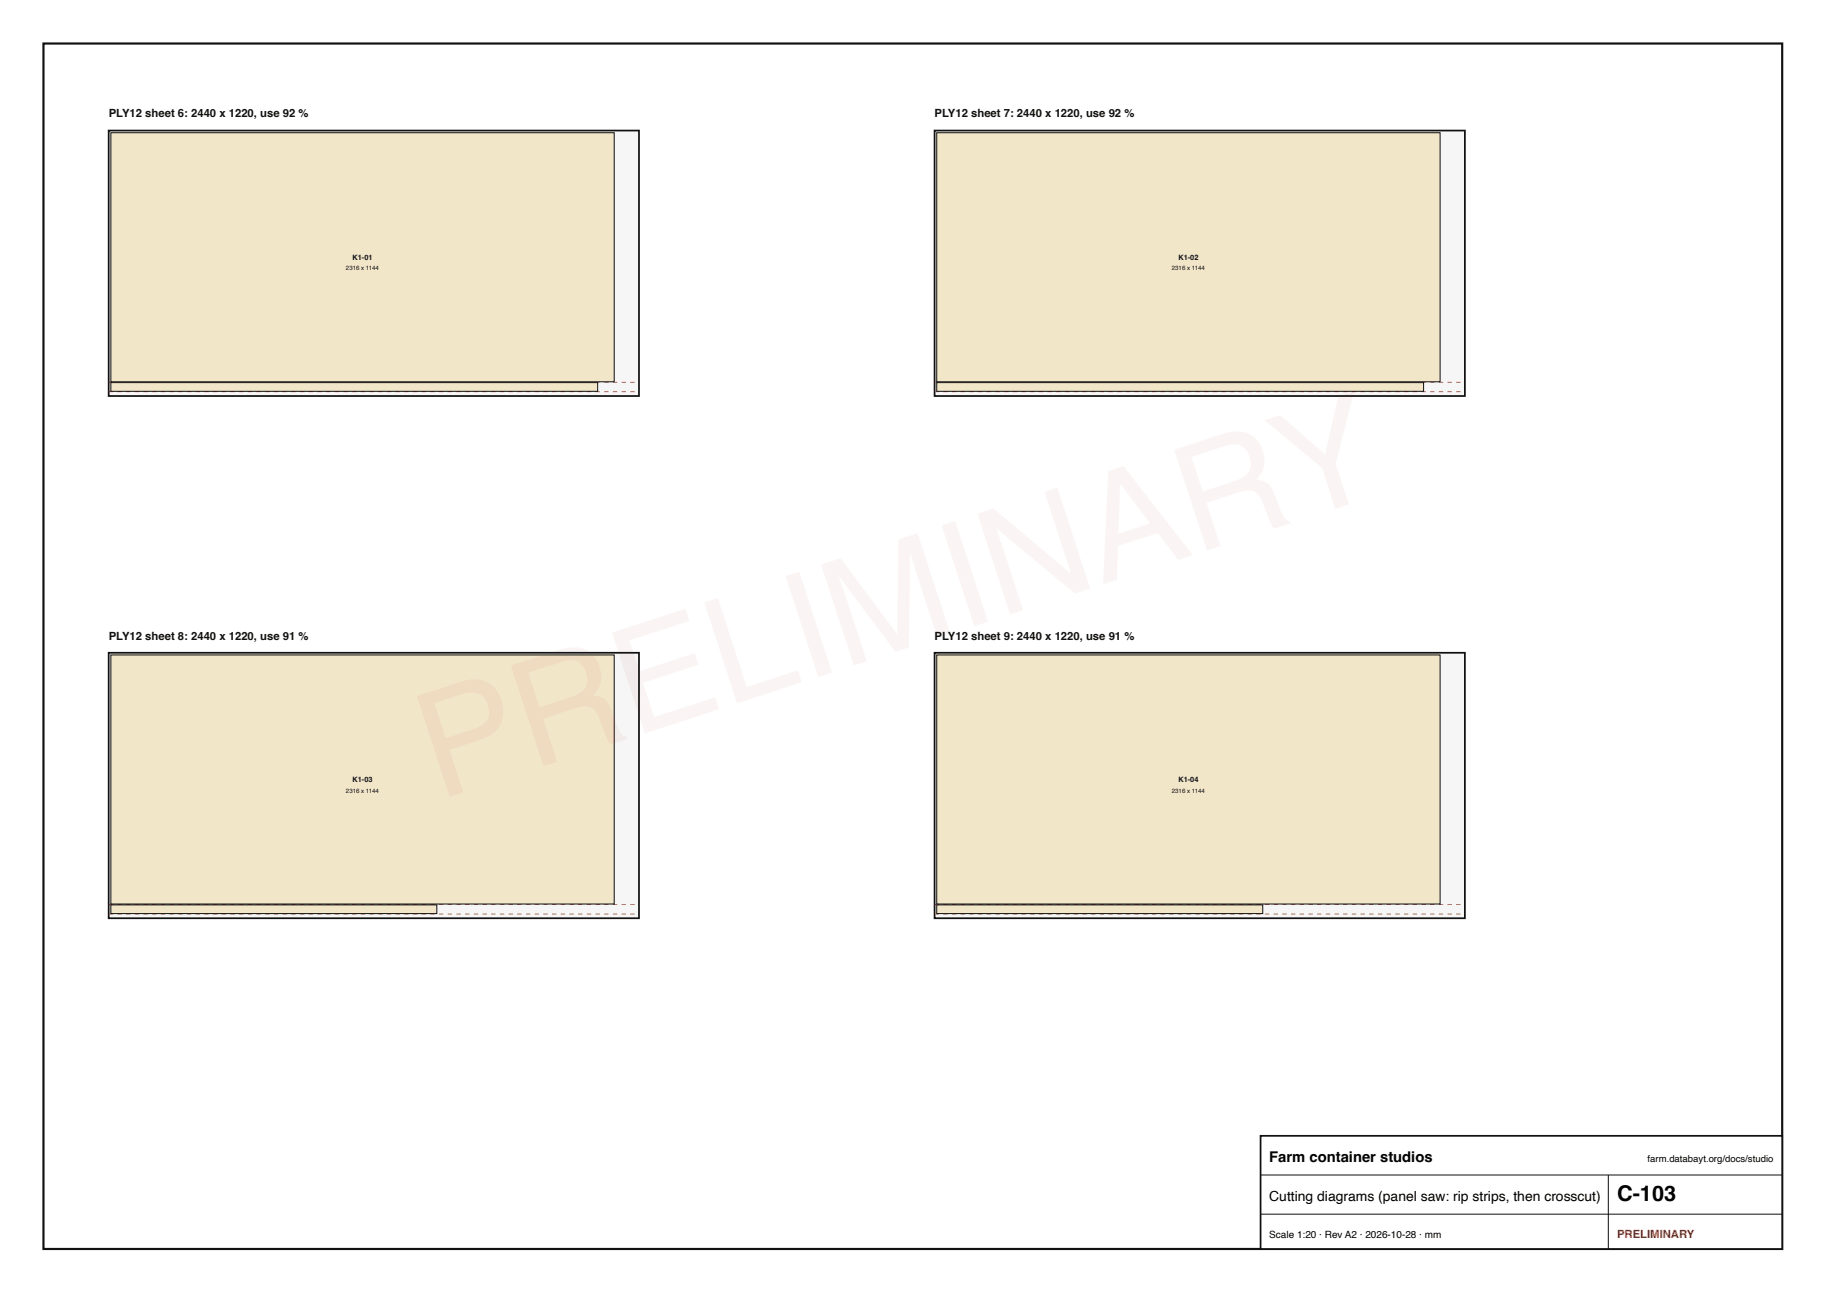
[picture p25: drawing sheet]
<svg xmlns="http://www.w3.org/2000/svg" width="420mm" height="297mm" viewBox="0 0 420 297" stroke-linecap="round" stroke-linejoin="round" font-family="sans-serif">
<defs><g id="words">
<text font-size="5" x="371.9" y="276.1">C-103</text>
<text font-size="3.4" x="291.9" y="267.1">Farm container studios</text>
<text font-size="3.2" x="291.9" y="276.1">Cutting diagrams (panel saw: rip strips, then crosscut)</text>
<g font-size="2.6" fill="#111">
<text x="25" y="27">PLY12 sheet 6: 2440 x 1220, use 92 %</text>
<text x="214.9" y="27">PLY12 sheet 7: 2440 x 1220, use 92 %</text>
<text x="25" y="147.1">PLY12 sheet 8: 2440 x 1220, use 91 %</text>
<text x="214.9" y="147.1">PLY12 sheet 9: 2440 x 1220, use 91 %</text>
</g>
<text font-size="2.6" fill="#b3261e" x="371.9" y="284.6">PRELIMINARY</text>
<text font-size="2.3" x="291.9" y="284.6">Scale 1:20 · Rev A2 · 2026-10-28 · mm</text>
<text font-size="2.2" x="378.9" y="267.1">farm.databayt.org/docs/studio</text>
<g font-size="1.7" fill="#111">
<text x="81.1" y="59.8">K1-01</text>
<text x="271" y="59.8">K1-02</text>
<text x="81.1" y="179.9">K1-03</text>
<text x="271" y="179.9">K1-04</text>
</g>
<g font-size="1.4" fill="#111">
<text x="79.6" y="62.1">2316 x 1144</text>
<text x="269.5" y="62.1">2316 x 1144</text>
<text x="79.6" y="182.2">2316 x 1144</text>
<text x="269.5" y="182.2">2316 x 1144</text>
</g>
</g></defs>
<path d="M10 10h399.9v277.1h-399.9z" fill="none" stroke="#111" stroke-width=".5"/>
<path d="M25 30h122v61h-122z" fill="#f6f6f6"/>
<path d="M25 30h122v61h-122z" fill="none" stroke="#111" stroke-width=".4"/>
<g fill="#c00">
<path d="M25 87.8h1v.1h-1zM27 87.8h1v.1h-1zM29 87.8h1v.1h-1zM31 87.8h1v.1h-1zM33 87.8h1v.1h-1zM35 87.8h1v.1h-1zM37 87.8h1v.1h-1zM39 87.8h1v.1h-1zM41 87.8h1v.1h-1zM43 87.8h1v.1h-1zM45 87.8h1v.1h-1zM47 87.8h1v.1h-1zM49 87.8h1v.1h-1zM51 87.8h1v.1h-1zM53 87.8h1v.1h-1zM55 87.8h1v.1h-1zM57 87.8h1v.1h-1zM59 87.8h1v.1h-1zM61 87.8h1v.1h-1zM63 87.8h1v.1h-1zM65 87.8h1v.1h-1zM67 87.8h1v.1h-1zM69 87.8h1v.1h-1zM71 87.8h1v.1h-1zM73 87.8h1v.1h-1zM75 87.8h1v.1h-1zM77 87.8h1v.1h-1zM79 87.8h1v.1h-1zM81 87.8h1v.1h-1zM83 87.8h1v.1h-1zM85 87.8h1v.1h-1zM87 87.8h1v.1h-1zM89 87.8h1v.1h-1zM91 87.8h1v.1h-1zM93 87.8h1v.1h-1zM95 87.8h1v.1h-1zM97 87.8h1v.1h-1zM99 87.8h1v.1h-1zM101 87.8h1v.1h-1zM103 87.8h1v.1h-1zM105 87.8h1v.1h-1zM107 87.8h1v.1h-1zM109 87.8h1v.1h-1zM111 87.8h1v.1h-1zM113 87.8h1v.1h-1zM115 87.8h1v.1h-1zM117 87.8h1v.1h-1zM119 87.8h1v.1h-1zM121 87.8h1v.1h-1zM123 87.8h1v.1h-1zM125 87.8h1v.1h-1zM127 87.8h1v.1h-1zM129 87.8h1v.1h-1zM131 87.8h1v.1h-1zM133 87.8h1v.1h-1zM135 87.8h1v.1h-1zM137 87.8h1v.1h-1zM139 87.8h1v.1h-1zM141 87.8h1v.1h-1zM143 87.8h1v.1h-1zM145 87.8h1v.1h-1z"/>
<path d="M25 90h1v.1h-1zM27 90h1v.1h-1zM29 90h1v.1h-1zM31 90h1v.1h-1zM33 90h1v.1h-1zM35 90h1v.1h-1zM37 90h1v.1h-1zM39 90h1v.1h-1zM41 90h1v.1h-1zM43 90h1v.1h-1zM45 90h1v.1h-1zM47 90h1v.1h-1zM49 90h1v.1h-1zM51 90h1v.1h-1zM53 90h1v.1h-1zM55 90h1v.1h-1zM57 90h1v.1h-1zM59 90h1v.1h-1zM61 90h1v.1h-1zM63 90h1v.1h-1zM65 90h1v.1h-1zM67 90h1v.1h-1zM69 90h1v.1h-1zM71 90h1v.1h-1zM73 90h1v.1h-1zM75 90h1v.1h-1zM77 90h1v.1h-1zM79 90h1v.1h-1zM81 90h1v.1h-1zM83 90h1v.1h-1zM85 90h1v.1h-1zM87 90h1v.1h-1zM89 90h1v.1h-1zM91 90h1v.1h-1zM93 90h1v.1h-1zM95 90h1v.1h-1zM97 90h1v.1h-1zM99 90h1v.1h-1zM101 90h1v.1h-1zM103 90h1v.1h-1zM105 90h1v.1h-1zM107 90h1v.1h-1zM109 90h1v.1h-1zM111 90h1v.1h-1zM113 90h1v.1h-1zM115 90h1v.1h-1zM117 90h1v.1h-1zM119 90h1v.1h-1zM121 90h1v.1h-1zM123 90h1v.1h-1zM125 90h1v.1h-1zM127 90h1v.1h-1zM129 90h1v.1h-1zM131 90h1v.1h-1zM133 90h1v.1h-1zM135 90h1v.1h-1zM137 90h1v.1h-1zM139 90h1v.1h-1zM141 90h1v.1h-1zM143 90h1v.1h-1zM145 90h1v.1h-1z"/>
</g>
<path d="M25.5 30.5h115.8v57.3h-115.8z" fill="#f2e6c9"/>
<path d="M25.5 30.5h115.8v57.3h-115.8z" fill="none" stroke="#111" stroke-width=".23"/>
<path d="M25.5 88h112v2h-112z" fill="#f2e6c9"/>
<path d="M25.5 88h112v2h-112z" fill="none" stroke="#111" stroke-width=".23"/>
<path d="M214.9 30h122v61h-122z" fill="#f6f6f6"/>
<path d="M214.9 30h122v61h-122z" fill="none" stroke="#111" stroke-width=".4"/>
<g fill="#c00">
<path d="M214.9 87.8h1v.1h-1zM216.9 87.8h1v.1h-1zM218.9 87.8h1v.1h-1zM220.9 87.8h1v.1h-1zM222.9 87.8h1v.1h-1zM224.9 87.8h1v.1h-1zM226.9 87.8h1v.1h-1zM228.9 87.8h1v.1h-1zM230.9 87.8h1v.1h-1zM232.9 87.8h1v.1h-1zM234.9 87.8h1v.1h-1zM236.9 87.8h1v.1h-1zM238.9 87.8h1v.1h-1zM240.9 87.8h1v.1h-1zM242.9 87.8h1v.1h-1zM244.9 87.8h1v.1h-1zM246.9 87.8h1v.1h-1zM248.9 87.8h1v.1h-1zM250.9 87.8h1v.1h-1zM252.9 87.8h1v.1h-1zM254.9 87.8h1v.1h-1zM256.9 87.8h1v.1h-1zM258.9 87.8h1v.1h-1zM260.9 87.8h1v.1h-1zM262.9 87.8h1v.1h-1zM264.9 87.8h1v.1h-1zM266.9 87.8h1v.1h-1zM268.9 87.8h1v.1h-1zM270.9 87.8h1v.1h-1zM272.9 87.8h1v.1h-1zM274.9 87.8h1v.1h-1zM276.9 87.8h1v.1h-1zM278.9 87.8h1v.1h-1zM280.9 87.8h1v.1h-1zM282.9 87.8h1v.1h-1zM284.9 87.8h1v.1h-1zM286.9 87.8h1v.1h-1zM288.9 87.8h1v.1h-1zM290.9 87.8h1v.1h-1zM292.9 87.8h1v.1h-1zM294.9 87.8h1v.1h-1zM296.9 87.8h1v.1h-1zM298.9 87.8h1v.1h-1zM300.9 87.8h1v.1h-1zM302.9 87.8h1v.1h-1zM304.9 87.8h1v.1h-1zM306.9 87.8h1v.1h-1zM308.9 87.8h1v.1h-1zM310.9 87.8h1v.1h-1zM312.9 87.8h1v.1h-1zM314.9 87.8h1v.1h-1zM316.9 87.8h1v.1h-1zM318.9 87.8h1v.1h-1zM320.9 87.8h1v.1h-1zM322.9 87.8h1v.1h-1zM324.9 87.8h1v.1h-1zM326.9 87.8h1v.1h-1zM328.9 87.8h1v.1h-1zM330.9 87.8h1v.1h-1zM332.9 87.8h1v.1h-1zM334.9 87.8h1v.1h-1z"/>
<path d="M214.9 90h1v.1h-1zM216.9 90h1v.1h-1zM218.9 90h1v.1h-1zM220.9 90h1v.1h-1zM222.9 90h1v.1h-1zM224.9 90h1v.1h-1zM226.9 90h1v.1h-1zM228.9 90h1v.1h-1zM230.9 90h1v.1h-1zM232.9 90h1v.1h-1zM234.9 90h1v.1h-1zM236.9 90h1v.1h-1zM238.9 90h1v.1h-1zM240.9 90h1v.1h-1zM242.9 90h1v.1h-1zM244.9 90h1v.1h-1zM246.9 90h1v.1h-1zM248.9 90h1v.1h-1zM250.9 90h1v.1h-1zM252.9 90h1v.1h-1zM254.9 90h1v.1h-1zM256.9 90h1v.1h-1zM258.9 90h1v.1h-1zM260.9 90h1v.1h-1zM262.9 90h1v.1h-1zM264.9 90h1v.1h-1zM266.9 90h1v.1h-1zM268.9 90h1v.1h-1zM270.9 90h1v.1h-1zM272.9 90h1v.1h-1zM274.9 90h1v.1h-1zM276.9 90h1v.1h-1zM278.9 90h1v.1h-1zM280.9 90h1v.1h-1zM282.9 90h1v.1h-1zM284.9 90h1v.1h-1zM286.9 90h1v.1h-1zM288.9 90h1v.1h-1zM290.9 90h1v.1h-1zM292.9 90h1v.1h-1zM294.9 90h1v.1h-1zM296.9 90h1v.1h-1zM298.9 90h1v.1h-1zM300.9 90h1v.1h-1zM302.9 90h1v.1h-1zM304.9 90h1v.1h-1zM306.9 90h1v.1h-1zM308.9 90h1v.1h-1zM310.9 90h1v.1h-1zM312.9 90h1v.1h-1zM314.9 90h1v.1h-1zM316.9 90h1v.1h-1zM318.9 90h1v.1h-1zM320.9 90h1v.1h-1zM322.9 90h1v.1h-1zM324.9 90h1v.1h-1zM326.9 90h1v.1h-1zM328.9 90h1v.1h-1zM330.9 90h1v.1h-1zM332.9 90h1v.1h-1zM334.9 90h1v.1h-1z"/>
</g>
<path d="M215.4 30.5h115.8v57.3h-115.8z" fill="#f2e6c9"/>
<path d="M215.4 30.5h115.8v57.3h-115.8z" fill="none" stroke="#111" stroke-width=".23"/>
<path d="M215.4 88h112v2h-112z" fill="#f2e6c9"/>
<path d="M215.4 88h112v2h-112z" fill="none" stroke="#111" stroke-width=".23"/>
<path d="M25 150.1h122v61h-122z" fill="#f6f6f6"/>
<path d="M25 150.1h122v61h-122z" fill="none" stroke="#111" stroke-width=".4"/>
<g fill="#c00">
<path d="M25 207.8h1v.2h-1zM27 207.8h1v.2h-1zM29 207.8h1v.2h-1zM31 207.8h1v.2h-1zM33 207.8h1v.2h-1zM35 207.8h1v.2h-1zM37 207.8h1v.2h-1zM39 207.8h1v.2h-1zM41 207.8h1v.2h-1zM43 207.8h1v.2h-1zM45 207.8h1v.2h-1zM47 207.8h1v.2h-1zM49 207.8h1v.2h-1zM51 207.8h1v.2h-1zM53 207.8h1v.2h-1zM55 207.8h1v.2h-1zM57 207.8h1v.2h-1zM59 207.8h1v.2h-1zM61 207.8h1v.2h-1zM63 207.8h1v.2h-1zM65 207.8h1v.2h-1zM67 207.8h1v.2h-1zM69 207.8h1v.2h-1zM71 207.8h1v.2h-1zM73 207.8h1v.2h-1zM75 207.8h1v.2h-1zM77 207.8h1v.2h-1zM79 207.8h1v.2h-1zM81 207.8h1v.2h-1zM83 207.8h1v.2h-1zM85 207.8h1v.2h-1zM87 207.8h1v.2h-1zM89 207.8h1v.2h-1zM91 207.8h1v.2h-1zM93 207.8h1v.2h-1zM95 207.8h1v.2h-1zM97 207.8h1v.2h-1zM99 207.8h1v.2h-1zM101 207.8h1v.2h-1zM103 207.8h1v.2h-1zM105 207.8h1v.2h-1zM107 207.8h1v.2h-1zM109 207.8h1v.2h-1zM111 207.8h1v.2h-1zM113 207.8h1v.2h-1zM115 207.8h1v.2h-1zM117 207.8h1v.2h-1zM119 207.8h1v.2h-1zM121 207.8h1v.2h-1zM123 207.8h1v.2h-1zM125 207.8h1v.2h-1zM127 207.8h1v.2h-1zM129 207.8h1v.2h-1zM131 207.8h1v.2h-1zM133 207.8h1v.2h-1zM135 207.8h1v.2h-1zM137 207.8h1v.2h-1zM139 207.8h1v.2h-1zM141 207.8h1v.2h-1zM143 207.8h1v.2h-1zM145 207.8h1v.2h-1z"/>
<path d="M25 210h1v.2h-1zM27 210h1v.2h-1zM29 210h1v.2h-1zM31 210h1v.2h-1zM33 210h1v.2h-1zM35 210h1v.2h-1zM37 210h1v.2h-1zM39 210h1v.2h-1zM41 210h1v.2h-1zM43 210h1v.2h-1zM45 210h1v.2h-1zM47 210h1v.2h-1zM49 210h1v.2h-1zM51 210h1v.2h-1zM53 210h1v.2h-1zM55 210h1v.2h-1zM57 210h1v.2h-1zM59 210h1v.2h-1zM61 210h1v.2h-1zM63 210h1v.2h-1zM65 210h1v.2h-1zM67 210h1v.2h-1zM69 210h1v.2h-1zM71 210h1v.2h-1zM73 210h1v.2h-1zM75 210h1v.2h-1zM77 210h1v.2h-1zM79 210h1v.2h-1zM81 210h1v.2h-1zM83 210h1v.2h-1zM85 210h1v.2h-1zM87 210h1v.2h-1zM89 210h1v.2h-1zM91 210h1v.2h-1zM93 210h1v.2h-1zM95 210h1v.2h-1zM97 210h1v.2h-1zM99 210h1v.2h-1zM101 210h1v.2h-1zM103 210h1v.2h-1zM105 210h1v.2h-1zM107 210h1v.2h-1zM109 210h1v.2h-1zM111 210h1v.2h-1zM113 210h1v.2h-1zM115 210h1v.2h-1zM117 210h1v.2h-1zM119 210h1v.2h-1zM121 210h1v.2h-1zM123 210h1v.2h-1zM125 210h1v.2h-1zM127 210h1v.2h-1zM129 210h1v.2h-1zM131 210h1v.2h-1zM133 210h1v.2h-1zM135 210h1v.2h-1zM137 210h1v.2h-1zM139 210h1v.2h-1zM141 210h1v.2h-1zM143 210h1v.2h-1zM145 210h1v.2h-1z"/>
</g>
<path d="M25.5 150.6h115.8v57.2h-115.8z" fill="#f2e6c9"/>
<path d="M25.5 150.6h115.8v57.2h-115.8z" fill="none" stroke="#111" stroke-width=".23"/>
<path d="M25.5 208h75v2h-75z" fill="#f2e6c9"/>
<path d="M25.5 208h75v2h-75z" fill="none" stroke="#111" stroke-width=".23"/>
<path d="M214.9 150.1h122v61h-122z" fill="#f6f6f6"/>
<path d="M214.9 150.1h122v61h-122z" fill="none" stroke="#111" stroke-width=".4"/>
<g fill="#c00">
<path d="M214.9 207.8h1v.2h-1zM216.9 207.8h1v.2h-1zM218.9 207.8h1v.2h-1zM220.9 207.8h1v.2h-1zM222.9 207.8h1v.2h-1zM224.9 207.8h1v.2h-1zM226.9 207.8h1v.2h-1zM228.9 207.8h1v.2h-1zM230.9 207.8h1v.2h-1zM232.9 207.8h1v.2h-1zM234.9 207.8h1v.2h-1zM236.9 207.8h1v.2h-1zM238.9 207.8h1v.2h-1zM240.9 207.8h1v.2h-1zM242.9 207.8h1v.2h-1zM244.9 207.8h1v.2h-1zM246.9 207.8h1v.2h-1zM248.9 207.8h1v.2h-1zM250.9 207.8h1v.2h-1zM252.9 207.8h1v.2h-1zM254.9 207.8h1v.2h-1zM256.9 207.8h1v.2h-1zM258.9 207.8h1v.2h-1zM260.9 207.8h1v.2h-1zM262.9 207.8h1v.2h-1zM264.9 207.8h1v.2h-1zM266.9 207.8h1v.2h-1zM268.9 207.8h1v.2h-1zM270.9 207.8h1v.2h-1zM272.9 207.8h1v.2h-1zM274.9 207.8h1v.2h-1zM276.9 207.8h1v.2h-1zM278.9 207.8h1v.2h-1zM280.9 207.8h1v.2h-1zM282.9 207.8h1v.2h-1zM284.9 207.8h1v.2h-1zM286.9 207.8h1v.2h-1zM288.9 207.8h1v.2h-1zM290.9 207.8h1v.2h-1zM292.9 207.8h1v.2h-1zM294.9 207.8h1v.2h-1zM296.9 207.8h1v.2h-1zM298.9 207.8h1v.2h-1zM300.9 207.8h1v.2h-1zM302.9 207.8h1v.2h-1zM304.9 207.8h1v.2h-1zM306.9 207.8h1v.2h-1zM308.9 207.8h1v.2h-1zM310.9 207.8h1v.2h-1zM312.9 207.8h1v.2h-1zM314.9 207.8h1v.2h-1zM316.9 207.8h1v.2h-1zM318.9 207.8h1v.2h-1zM320.9 207.8h1v.2h-1zM322.9 207.8h1v.2h-1zM324.9 207.8h1v.2h-1zM326.9 207.8h1v.2h-1zM328.9 207.8h1v.2h-1zM330.9 207.8h1v.2h-1zM332.9 207.8h1v.2h-1zM334.9 207.8h1v.2h-1z"/>
<path d="M214.9 210h1v.2h-1zM216.9 210h1v.2h-1zM218.9 210h1v.2h-1zM220.9 210h1v.2h-1zM222.9 210h1v.2h-1zM224.9 210h1v.2h-1zM226.9 210h1v.2h-1zM228.9 210h1v.2h-1zM230.9 210h1v.2h-1zM232.9 210h1v.2h-1zM234.9 210h1v.2h-1zM236.9 210h1v.2h-1zM238.9 210h1v.2h-1zM240.9 210h1v.2h-1zM242.9 210h1v.2h-1zM244.9 210h1v.2h-1zM246.9 210h1v.2h-1zM248.9 210h1v.2h-1zM250.9 210h1v.2h-1zM252.9 210h1v.2h-1zM254.9 210h1v.2h-1zM256.9 210h1v.2h-1zM258.9 210h1v.2h-1zM260.9 210h1v.2h-1zM262.9 210h1v.2h-1zM264.9 210h1v.2h-1zM266.9 210h1v.2h-1zM268.9 210h1v.2h-1zM270.9 210h1v.2h-1zM272.9 210h1v.2h-1zM274.9 210h1v.2h-1zM276.9 210h1v.2h-1zM278.9 210h1v.2h-1zM280.9 210h1v.2h-1zM282.9 210h1v.2h-1zM284.9 210h1v.2h-1zM286.9 210h1v.2h-1zM288.9 210h1v.2h-1zM290.9 210h1v.2h-1zM292.9 210h1v.2h-1zM294.9 210h1v.2h-1zM296.9 210h1v.2h-1zM298.9 210h1v.2h-1zM300.9 210h1v.2h-1zM302.9 210h1v.2h-1zM304.9 210h1v.2h-1zM306.9 210h1v.2h-1zM308.9 210h1v.2h-1zM310.9 210h1v.2h-1zM312.9 210h1v.2h-1zM314.9 210h1v.2h-1zM316.9 210h1v.2h-1zM318.9 210h1v.2h-1zM320.9 210h1v.2h-1zM322.9 210h1v.2h-1zM324.9 210h1v.2h-1zM326.9 210h1v.2h-1zM328.9 210h1v.2h-1zM330.9 210h1v.2h-1zM332.9 210h1v.2h-1zM334.9 210h1v.2h-1z"/>
</g>
<path d="M215.4 150.6h115.8v57.2h-115.8z" fill="#f2e6c9"/>
<path d="M215.4 150.6h115.8v57.2h-115.8z" fill="none" stroke="#111" stroke-width=".23"/>
<path d="M215.4 208h75v2h-75z" fill="#f2e6c9"/>
<path d="M215.4 208h75v2h-75z" fill="none" stroke="#111" stroke-width=".23"/>
<path d="M289.9 261.1h120v26h-120z" fill="#fff"/>
<path d="M289.9 261.1h120v26h-120z" fill="none" stroke="#111" stroke-width=".4"/>
<path d="M289.9 270.1h120M289.9 279.1h120M369.9 270.1v17" fill="none" stroke="#111" stroke-width=".23"/>
<use href="#words"/>
</svg>
